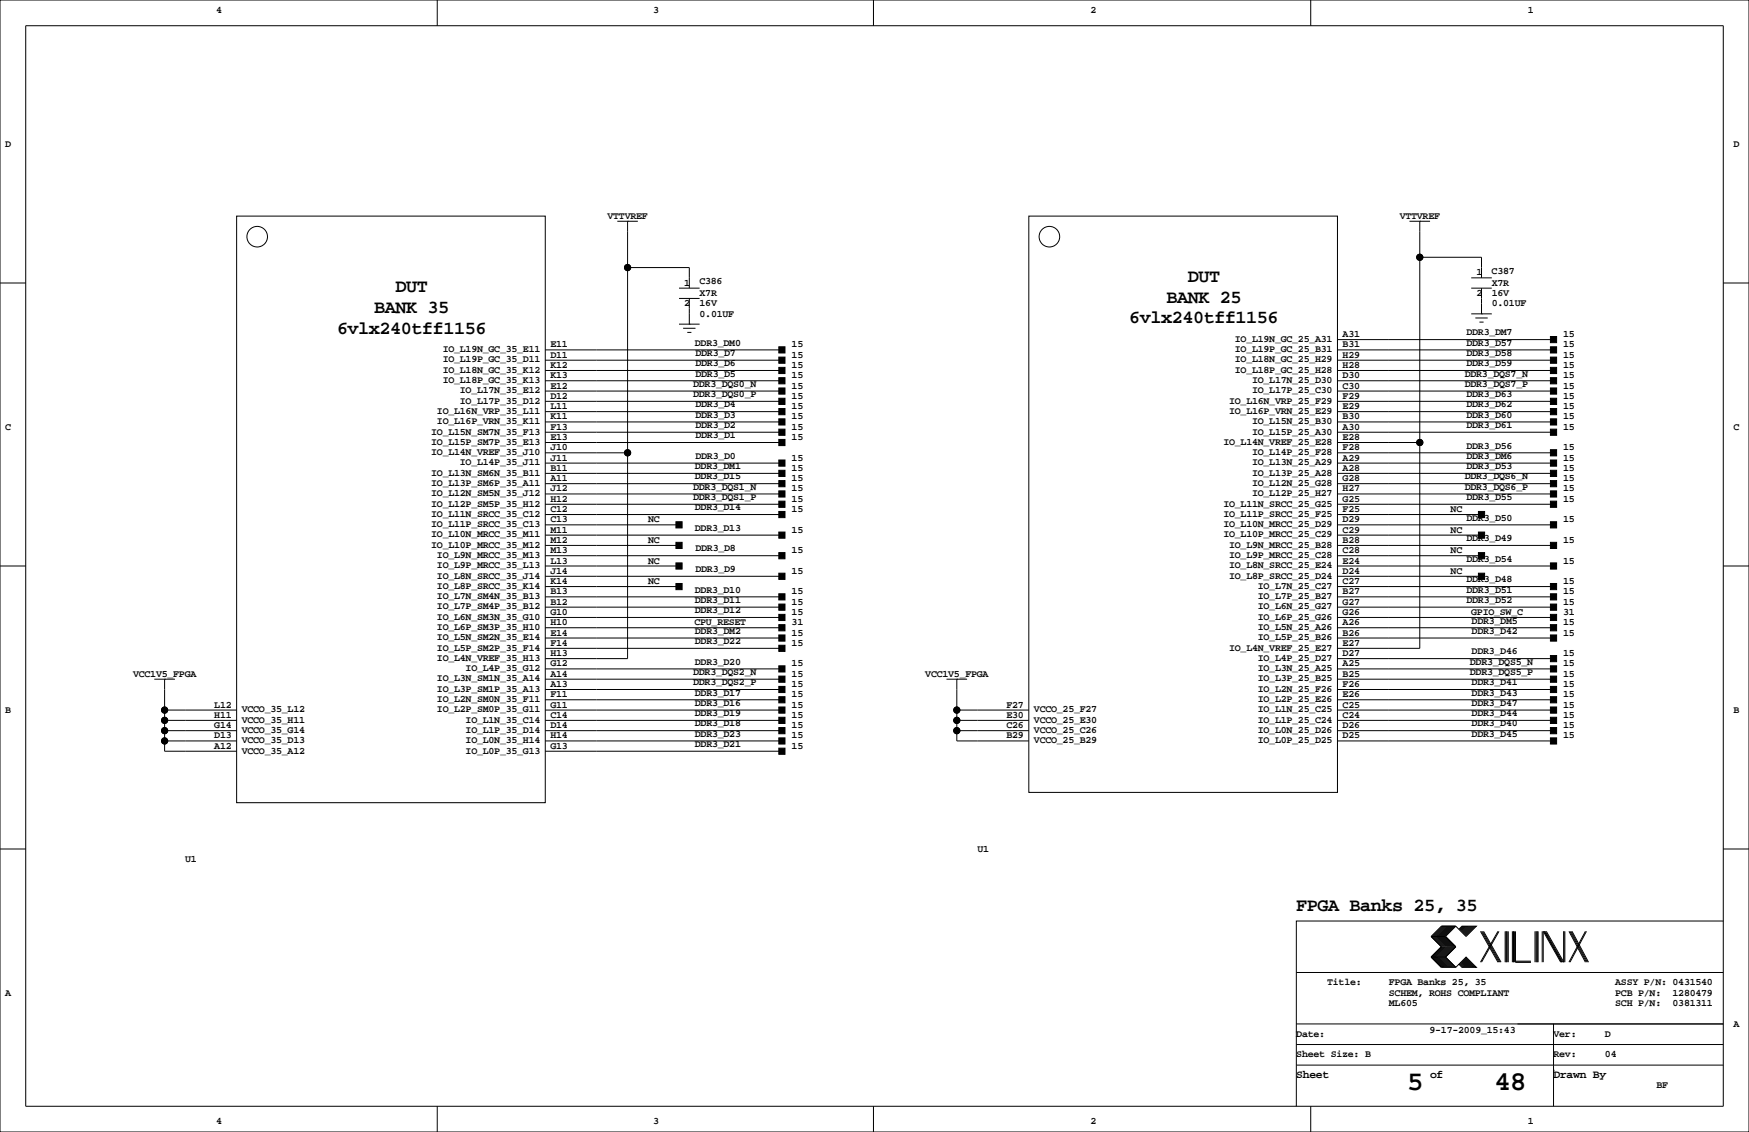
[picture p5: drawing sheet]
<svg xmlns="http://www.w3.org/2000/svg" width="432mm" height="279mm" viewBox="0 0 432 279" stroke-linecap="round" stroke-linejoin="round" font-family="sans-serif">
<defs><g id="words">
<g font-size="6.7">
<text x="347.4" y="269.1">5</text>
<text x="369" y="269.1">48</text>
</g>
<g font-size="4.6">
<text x="293.2" y="69.6">DUT</text>
<text x="92.4" y="77.3">BANK 35</text>
<text x="97.7" y="72.2">DUT</text>
<text x="288" y="74.7">BANK 25</text>
<text x="83.2" y="82.3">6vlx240tff1156</text>
<text x="278.8" y="79.8">6vlx240tff1156</text>
<text x="320" y="224.9">FPGA Banks 25, 35</text>
</g>
<g font-size="2.8">
<text x="320" y="266">Sheet</text>
<text x="353.1" y="266">of</text>
<text x="383.5" y="266">Drawn By</text>
</g>
<g font-size="2.5">
<text x="53.3" y="3.2">4</text>
<text x="161.3" y="3.2">3</text>
<text x="269.2" y="3.2">2</text>
<text x="377.2" y="3.2">1</text>
<text x="1.3" y="36.2">D</text>
<text x="428" y="36.2">D</text>
<text x="150" y="54">VTTVREF</text>
<text x="345.6" y="54">VTTVREF</text>
<text x="168.9" y="70.5">1</text>
<text x="172.7" y="70.2">C386</text>
<text x="364.5" y="68">1</text>
<text x="368.3" y="67.6">C387</text>
<text x="368.3" y="70.5">X7R</text>
<text x="168.9" y="75.6">2</text>
<text x="172.7" y="75.6">16V</text>
<text x="172.7" y="73">X7R</text>
<text x="364.5" y="73">2</text>
<text x="368.3" y="75.6">0.01UF</text>
<text x="368.3" y="73">16V</text>
<text x="172.7" y="78.1">0.01UF</text>
<text x="331.5" y="83.2">A31</text>
<text x="362.1" y="82.8">DDR3_DM7</text>
<text x="385.9" y="83.2">15</text>
<text x="109.3" y="89.5">IO_L19P_GC_35_D11</text>
<text x="109.3" y="86.9">IO_L19N_GC_35_E11</text>
<text x="135.9" y="88.3">D11</text>
<text x="135.9" y="85.7">E11</text>
<text x="171.6" y="85.3">DDR3_DM0</text>
<text x="171.7" y="87.9">DDR3_D7</text>
<text x="195.4" y="88.3">15</text>
<text x="195.4" y="85.7">15</text>
<text x="304.9" y="89.5">IO_L18N_GC_25_H29</text>
<text x="304.9" y="86.9">IO_L19P_GC_25_B31</text>
<text x="304.9" y="84.4">IO_L19N_GC_25_A31</text>
<text x="331.5" y="88.3">H29</text>
<text x="331.5" y="85.7">B31</text>
<text x="362.1" y="87.9">DDR3_D58</text>
<text x="362.1" y="85.3">DDR3_D57</text>
<text x="385.9" y="88.3">15</text>
<text x="385.9" y="85.7">15</text>
<text x="109.3" y="94.5">IO_L18P_GC_35_K13</text>
<text x="109.3" y="92">IO_L18N_GC_35_K12</text>
<text x="135.9" y="95.9">E12</text>
<text x="135.9" y="93.4">K13</text>
<text x="135.9" y="90.8">K12</text>
<text x="171.1" y="95.5">DDR3_DQS0_N</text>
<text x="171.7" y="90.4">DDR3_D6</text>
<text x="171.7" y="92.9">DDR3_D5</text>
<text x="195.4" y="90.8">15</text>
<text x="195.4" y="93.4">15</text>
<text x="195.4" y="95.9">15</text>
<text x="304.9" y="92">IO_L18P_GC_25_H28</text>
<text x="309.1" y="94.5">IO_L17N_25_D30</text>
<text x="331.5" y="95.9">C30</text>
<text x="331.5" y="93.4">D30</text>
<text x="331.5" y="90.8">H28</text>
<text x="361.6" y="95.5">DDR3_DQS7_P</text>
<text x="361.6" y="92.9">DDR3_DQS7_N</text>
<text x="362.1" y="90.4">DDR3_D59</text>
<text x="385.9" y="90.8">15</text>
<text x="385.9" y="95.9">15</text>
<text x="385.9" y="93.4">15</text>
<text x="113.5" y="99.6">IO_L17P_35_D12</text>
<text x="113.5" y="97.1">IO_L17N_35_E12</text>
<text x="135.9" y="101">L11</text>
<text x="135.9" y="98.4">D12</text>
<text x="171.1" y="98">DDR3_DQS0_P</text>
<text x="171.7" y="100.6">DDR3_D4</text>
<text x="195.4" y="98.4">15</text>
<text x="195.4" y="101">15</text>
<text x="303.5" y="99.6">IO_L16N_VRP_25_F29</text>
<text x="309.1" y="97.1">IO_L17P_25_C30</text>
<text x="331.5" y="101">E29</text>
<text x="331.5" y="98.4">F29</text>
<text x="362.1" y="100.6">DDR3_D62</text>
<text x="362.1" y="98">DDR3_D63</text>
<text x="385.9" y="101">15</text>
<text x="385.9" y="98.4">15</text>
<text x="1.3" y="106.1">C</text>
<text x="106.5" y="107.2">IO_L15N_SM7N_35_F13</text>
<text x="107.9" y="104.7">IO_L16P_VRN_35_K11</text>
<text x="107.9" y="102.2">IO_L16N_VRP_35_L11</text>
<text x="135.9" y="106.1">F13</text>
<text x="135.9" y="103.5">K11</text>
<text x="171.7" y="103.1">DDR3_D3</text>
<text x="171.7" y="105.6">DDR3_D2</text>
<text x="195.4" y="103.5">15</text>
<text x="195.4" y="106.1">15</text>
<text x="303.5" y="102.2">IO_L16P_VRN_25_E29</text>
<text x="309.1" y="107.2">IO_L15P_25_A30</text>
<text x="309.1" y="104.7">IO_L15N_25_B30</text>
<text x="331.5" y="106.1">A30</text>
<text x="331.5" y="103.5">B30</text>
<text x="362.1" y="105.6">DDR3_D61</text>
<text x="362.1" y="103.1">DDR3_D60</text>
<text x="385.9" y="106.1">15</text>
<text x="385.9" y="103.5">15</text>
<text x="428" y="106.1">C</text>
<text x="106.5" y="112.3">IO_L14N_VREF_35_J10</text>
<text x="106.5" y="109.8">IO_L15P_SM7P_35_E13</text>
<text x="135.9" y="113.7">J11</text>
<text x="135.9" y="111.1">J10</text>
<text x="135.9" y="108.6">E13</text>
<text x="171.7" y="113.3">DDR3_D0</text>
<text x="171.7" y="108.2">DDR3_D1</text>
<text x="195.4" y="113.7">15</text>
<text x="195.4" y="108.6">15</text>
<text x="302" y="109.8">IO_L14N_VREF_25_E28</text>
<text x="309.1" y="112.3">IO_L14P_25_F28</text>
<text x="331.5" y="113.7">A29</text>
<text x="331.5" y="111.1">F28</text>
<text x="331.5" y="108.6">E28</text>
<text x="362.1" y="110.7">DDR3_D56</text>
<text x="362.1" y="113.3">DDR3_DM6</text>
<text x="385.9" y="111.1">15</text>
<text x="385.9" y="113.7">15</text>
<text x="106.5" y="119.9">IO_L13P_SM6P_35_A11</text>
<text x="106.5" y="117.4">IO_L13N_SM6N_35_B11</text>
<text x="113.5" y="114.9">IO_L14P_35_J11</text>
<text x="135.9" y="118.8">A11</text>
<text x="135.9" y="116.2">B11</text>
<text x="171.6" y="118.3">DDR3_D15</text>
<text x="171.6" y="115.8">DDR3_DM1</text>
<text x="195.4" y="118.8">15</text>
<text x="195.4" y="116.2">15</text>
<text x="309.1" y="119.9">IO_L12N_25_G28</text>
<text x="309.1" y="117.4">IO_L13P_25_A28</text>
<text x="309.1" y="114.9">IO_L13N_25_A29</text>
<text x="331.5" y="118.8">G28</text>
<text x="331.5" y="116.2">A28</text>
<text x="361.6" y="118.3">DDR3_DQS6_N</text>
<text x="362.1" y="115.8">DDR3_D53</text>
<text x="385.9" y="116.2">15</text>
<text x="385.9" y="118.8">15</text>
<text x="106.5" y="125">IO_L12P_SM5P_35_H12</text>
<text x="106.5" y="122.5">IO_L12N_SM5N_35_J12</text>
<text x="135.9" y="123.8">H12</text>
<text x="135.9" y="121.3">J12</text>
<text x="171.1" y="123.4">DDR3_DQS1_P</text>
<text x="171.1" y="120.9">DDR3_DQS1_N</text>
<text x="171.6" y="126">DDR3_D14</text>
<text x="195.4" y="123.8">15</text>
<text x="195.4" y="121.3">15</text>
<text x="302" y="125">IO_L11N_SRCC_25_G25</text>
<text x="309.1" y="122.5">IO_L12P_25_H27</text>
<text x="331.5" y="123.8">G25</text>
<text x="331.5" y="121.3">H27</text>
<text x="361.6" y="120.9">DDR3_DQS6_P</text>
<text x="362.1" y="123.4">DDR3_D55</text>
<text x="385.9" y="123.8">15</text>
<text x="385.9" y="121.3">15</text>
<text x="106.5" y="130.1">IO_L11P_SRCC_35_C13</text>
<text x="106.5" y="127.6">IO_L11N_SRCC_35_C12</text>
<text x="135.9" y="131.5">M11</text>
<text x="135.9" y="128.9">C13</text>
<text x="135.9" y="126.4">C12</text>
<text x="160" y="128.9">NC</text>
<text x="171.6" y="131">DDR3_D13</text>
<text x="195.4" y="131.5">15</text>
<text x="195.4" y="126.4">15</text>
<text x="302" y="130.1">IO_L10N_MRCC_25_D29</text>
<text x="302" y="127.6">IO_L11P_SRCC_25_F25</text>
<text x="331.5" y="131.5">C29</text>
<text x="331.5" y="128.9">D29</text>
<text x="331.5" y="126.4">F25</text>
<text x="358.1" y="126.4">NC</text>
<text x="358.1" y="131.5">NC</text>
<text x="362.1" y="128.5">DDR3_D50</text>
<text x="385.9" y="128.9">15</text>
<text x="106.5" y="135.2">IO_L10P_MRCC_35_M12</text>
<text x="106.5" y="132.6">IO_L10N_MRCC_35_M11</text>
<text x="107.9" y="137.7">IO_L9N_MRCC_35_M13</text>
<text x="135.9" y="136.5">M13</text>
<text x="135.9" y="134">M12</text>
<text x="160" y="134">NC</text>
<text x="171.7" y="136.1">DDR3_D8</text>
<text x="195.4" y="136.5">15</text>
<text x="302" y="132.6">IO_L10P_MRCC_25_C29</text>
<text x="303.5" y="137.7">IO_L9P_MRCC_25_C28</text>
<text x="303.5" y="135.2">IO_L9N_MRCC_25_B28</text>
<text x="331.5" y="136.5">C28</text>
<text x="331.5" y="134">B28</text>
<text x="358.1" y="136.5">NC</text>
<text x="362.1" y="133.6">DDR3_D49</text>
<text x="385.9" y="134">15</text>
<text x="107.9" y="142.8">IO_L8N_SRCC_35_J14</text>
<text x="107.9" y="140.3">IO_L9P_MRCC_35_L13</text>
<text x="135.9" y="141.6">J14</text>
<text x="135.9" y="139.1">L13</text>
<text x="160" y="139.1">NC</text>
<text x="171.7" y="141.2">DDR3_D9</text>
<text x="195.4" y="141.6">15</text>
<text x="303.5" y="142.8">IO_L8P_SRCC_25_D24</text>
<text x="303.5" y="140.3">IO_L8N_SRCC_25_E24</text>
<text x="331.5" y="141.6">D24</text>
<text x="331.5" y="139.1">E24</text>
<text x="358.1" y="141.6">NC</text>
<text x="362.1" y="143.7">DDR3_D48</text>
<text x="362.1" y="138.7">DDR3_D54</text>
<text x="385.9" y="139.1">15</text>
<text x="107.9" y="147.9">IO_L7N_SM4N_35_B13</text>
<text x="107.9" y="145.3">IO_L8P_SRCC_35_K14</text>
<text x="135.9" y="149.2">B12</text>
<text x="135.9" y="146.7">B13</text>
<text x="135.9" y="144.2">K14</text>
<text x="160" y="144.2">NC</text>
<text x="171.6" y="148.8">DDR3_D11</text>
<text x="171.6" y="146.3">DDR3_D10</text>
<text x="195.4" y="149.2">15</text>
<text x="195.4" y="146.7">15</text>
<text x="310.5" y="147.9">IO_L7P_25_B27</text>
<text x="310.5" y="145.3">IO_L7N_25_C27</text>
<text x="331.5" y="149.2">G27</text>
<text x="331.5" y="146.7">B27</text>
<text x="331.5" y="144.2">C27</text>
<text x="362.1" y="146.3">DDR3_D51</text>
<text x="362.1" y="148.8">DDR3_D52</text>
<text x="385.9" y="144.2">15</text>
<text x="385.9" y="146.7">15</text>
<text x="385.9" y="149.2">15</text>
<text x="107.9" y="155.5">IO_L6P_SM3P_35_H10</text>
<text x="107.9" y="153">IO_L6N_SM3N_35_G10</text>
<text x="107.9" y="150.4">IO_L7P_SM4P_35_B12</text>
<text x="135.9" y="154.3">H10</text>
<text x="135.9" y="151.8">G10</text>
<text x="171.4" y="154.3">CPU_RESET</text>
<text x="171.6" y="151.4">DDR3_D12</text>
<text x="195.4" y="151.8">15</text>
<text x="195.4" y="154.3">31</text>
<text x="310.5" y="155.5">IO_L5N_25_A26</text>
<text x="310.5" y="153">IO_L6P_25_G26</text>
<text x="310.5" y="150.4">IO_L6N_25_G27</text>
<text x="331.5" y="154.3">A26</text>
<text x="331.5" y="151.8">G26</text>
<text x="363.2" y="151.8">GPIO_SW_C</text>
<text x="363.3" y="153.9">DDR3_DM5</text>
<text x="385.9" y="151.8">31</text>
<text x="385.9" y="154.3">15</text>
<text x="107.9" y="160.6">IO_L5P_SM2P_35_F14</text>
<text x="107.9" y="158">IO_L5N_SM2N_35_E14</text>
<text x="135.9" y="161.9">H13</text>
<text x="135.9" y="159.4">F14</text>
<text x="135.9" y="156.9">E14</text>
<text x="171.6" y="159">DDR3_D22</text>
<text x="171.6" y="156.4">DDR3_DM2</text>
<text x="195.4" y="159.4">15</text>
<text x="195.4" y="156.9">15</text>
<text x="303.5" y="160.6">IO_L4N_VREF_25_E27</text>
<text x="310.5" y="158">IO_L5P_25_B26</text>
<text x="331.5" y="161.9">D27</text>
<text x="331.5" y="159.4">E27</text>
<text x="331.5" y="156.9">B26</text>
<text x="363.3" y="156.4">DDR3_D42</text>
<text x="363.3" y="161.5">DDR3_D46</text>
<text x="385.9" y="156.9">15</text>
<text x="385.9" y="161.9">15</text>
<text x="32.9" y="167">VCC1V5_FPGA</text>
<text x="107.9" y="163.1">IO_L4N_VREF_35_H13</text>
<text x="115" y="165.7">IO_L4P_35_G12</text>
<text x="135.9" y="167">A14</text>
<text x="135.9" y="164.5">G12</text>
<text x="171.1" y="166.6">DDR3_DQS2_N</text>
<text x="171.6" y="164.1">DDR3_D20</text>
<text x="195.4" y="164.5">15</text>
<text x="195.4" y="167">15</text>
<text x="228.4" y="167">VCC1V5_FPGA</text>
<text x="310.5" y="165.7">IO_L3N_25_A25</text>
<text x="310.5" y="163.1">IO_L4P_25_D27</text>
<text x="331.5" y="167">B25</text>
<text x="331.5" y="164.5">A25</text>
<text x="362.9" y="166.6">DDR3_DQS5_P</text>
<text x="362.9" y="164.1">DDR3_DQS5_N</text>
<text x="385.9" y="167">15</text>
<text x="385.9" y="164.5">15</text>
<text x="107.9" y="173.3">IO_L2N_SM0N_35_F11</text>
<text x="107.9" y="170.7">IO_L3P_SM1P_35_A13</text>
<text x="107.9" y="168.2">IO_L3N_SM1N_35_A14</text>
<text x="135.9" y="172.1">F11</text>
<text x="135.9" y="169.6">A13</text>
<text x="171.1" y="169.1">DDR3_DQS2_P</text>
<text x="171.6" y="171.7">DDR3_D17</text>
<text x="195.4" y="172.1">15</text>
<text x="195.4" y="169.6">15</text>
<text x="310.5" y="173.3">IO_L2P_25_E26</text>
<text x="310.5" y="170.7">IO_L2N_25_F26</text>
<text x="310.5" y="168.2">IO_L3P_25_B25</text>
<text x="331.5" y="172.1">E26</text>
<text x="331.5" y="169.6">F26</text>
<text x="363.3" y="169.1">DDR3_D41</text>
<text x="363.3" y="171.7">DDR3_D43</text>
<text x="385.9" y="169.6">15</text>
<text x="385.9" y="172.1">15</text>
<text x="1.3" y="175.9">B</text>
<text x="52.9" y="179.7">G14</text>
<text x="52.9" y="177.2">H11</text>
<text x="52.9" y="174.6">L12</text>
<text x="59.7" y="178.4">VCCO_35_H11</text>
<text x="59.7" y="175.8">VCCO_35_L12</text>
<text x="107.9" y="175.8">IO_L2P_SM0P_35_G11</text>
<text x="115" y="178.4">IO_L1N_35_C14</text>
<text x="135.9" y="179.7">D14</text>
<text x="135.9" y="177.2">C14</text>
<text x="135.9" y="174.6">G11</text>
<text x="171.6" y="174.2">DDR3_D16</text>
<text x="171.6" y="176.8">DDR3_D19</text>
<text x="171.6" y="179.3">DDR3_D18</text>
<text x="195.4" y="174.6">15</text>
<text x="195.4" y="177.2">15</text>
<text x="195.4" y="179.7">15</text>
<text x="248.5" y="179.7">C26</text>
<text x="248.5" y="177.2">E30</text>
<text x="248.5" y="174.6">F27</text>
<text x="255.3" y="178.4">VCCO_25_E30</text>
<text x="255.3" y="175.8">VCCO_25_F27</text>
<text x="310.5" y="178.4">IO_L1P_25_C24</text>
<text x="310.5" y="175.8">IO_L1N_25_C25</text>
<text x="331.5" y="179.7">D26</text>
<text x="331.5" y="177.2">C24</text>
<text x="331.5" y="174.6">C25</text>
<text x="363.3" y="179.3">DDR3_D40</text>
<text x="363.3" y="176.8">DDR3_D44</text>
<text x="363.3" y="174.2">DDR3_D47</text>
<text x="385.9" y="179.7">15</text>
<text x="385.9" y="177.2">15</text>
<text x="385.9" y="174.6">15</text>
<text x="428" y="175.9">B</text>
<text x="52.9" y="184.8">A12</text>
<text x="52.9" y="182.3">D13</text>
<text x="59.7" y="186">VCCO_35_A12</text>
<text x="59.7" y="183.4">VCCO_35_D13</text>
<text x="59.7" y="180.9">VCCO_35_G14</text>
<text x="115" y="186">IO_L0P_35_G13</text>
<text x="115" y="183.4">IO_L0N_35_H14</text>
<text x="115" y="180.9">IO_L1P_35_D14</text>
<text x="135.9" y="184.8">G13</text>
<text x="135.9" y="182.3">H14</text>
<text x="171.6" y="184.4">DDR3_D21</text>
<text x="171.6" y="181.8">DDR3_D23</text>
<text x="195.4" y="184.8">15</text>
<text x="195.4" y="182.3">15</text>
<text x="248.5" y="182.3">B29</text>
<text x="255.3" y="183.4">VCCO_25_B29</text>
<text x="255.3" y="180.9">VCCO_25_C26</text>
<text x="310.5" y="183.4">IO_L0P_25_D25</text>
<text x="310.5" y="180.9">IO_L0N_25_D26</text>
<text x="331.5" y="182.3">D25</text>
<text x="363.3" y="181.8">DDR3_D45</text>
<text x="385.9" y="182.3">15</text>
<text x="45.7" y="212.7">U1</text>
<text x="241.3" y="210.2">U1</text>
<text x="1.3" y="245.8">A</text>
<text x="327.7" y="243.2">Title:</text>
<text x="342.9" y="245.8">SCHEM, ROHS COMPLIANT</text>
<text x="342.9" y="243.2">FPGA Banks 25, 35</text>
<text x="398.8" y="243.2">ASSY P/N: 0431540</text>
<text x="398.8" y="245.8">PCB P/N:</text>
<text x="412.9" y="245.8">1280479</text>
<text x="342.9" y="248.3">ML605</text>
<text x="398.8" y="248.3">SCH P/N:</text>
<text x="412.9" y="248.3">0381311</text>
<text x="320" y="255.9">Date:</text>
<text x="352.9" y="254.9">9-17-2009_15:43</text>
<text x="383.5" y="255.9">Ver:</text>
<text x="396.2" y="255.9">D</text>
<text x="428" y="253.4">A</text>
<text x="320" y="261">Sheet Size: B</text>
<text x="383.5" y="261">Rev:</text>
<text x="396.2" y="261">04</text>
<text x="408.9" y="268.6">BF</text>
<text x="53.3" y="277.5">4</text>
<text x="161.3" y="277.5">3</text>
<text x="269.2" y="277.5">2</text>
<text x="377.2" y="277.5">1</text>
</g>
</g></defs>
<g fill="none" stroke="#000" stroke-width=".25">
<path d="M0 0h431.8v279.4h-431.8zM6.3 6.4h419.1v266.6h-419.1zM107.9 0v6.4M215.6 0v6.4M323.6 0v6.4M58.4 53.3h76.2v144.8h-76.2zM152.4 54.6h5.1M154.9 54.6h.1M154.9 54.6v108h-20.3M254 53.3h76.2v142.3h-76.2zM348 54.6h5.1M350.5 54.6h.1"/>
<path d="M350.5 54.6v105.4h-20.3M0 69.8h6.3M154.9 66h15.3v5.1M167.6 71.1h5.1M167.6 73.7h5.1M170.2 73.7v6.3M350.5 63.5h15.3v5.1M363.2 77.5h5.1M363.2 71.1h5.1M363.2 68.6h5.1M364.2 78.5h3.1M365.3 79.5h1"/>
<path d="M365.8 77.5h.1M365.8 71.1v6.4M425.4 69.8h6.4M134.6 86.4h58.4M134.6 99.1h58.4M134.6 96.5h58.4M134.6 94h58.4M134.6 91.4h58.4M134.6 88.9h58.4M167.6 80h5.1M168.7 81h3M169.7 82h1"/>
<path d="M170.2 80h.1M330.2 86.4h53.3M330.2 99.1h53.3M330.2 96.5h53.3M330.2 94h53.3M330.2 91.4h53.3M330.2 88.9h53.3M330.2 83.8h53.3M134.6 109.2h58.4M134.6 106.7h58.4M134.6 104.1h58.4M134.6 101.6h58.4"/>
<path d="M134.6 116.8h58.4M134.6 119.4h58.4M134.6 111.8h20.3M134.6 114.3h58.4M330.2 109.2h20.3M330.2 106.7h53.3M330.2 104.1h53.3M330.2 101.6h53.3M330.2 116.8h53.3M330.2 119.4h53.3M330.2 111.8h53.3M330.2 114.3h53.3"/>
<path d="M0 139.7h6.3M134.6 137.2h58.4M134.6 132.1h58.4M134.6 127h58.4M134.6 121.9h58.4M134.6 124.5h58.4M134.6 129.5h33M134.6 134.6h33M134.6 139.7h33M330.2 137.2h35.6M330.2 132.1h35.6M330.2 127h35.6"/>
<path d="M330.2 121.9h53.3M330.2 124.5h53.3M330.2 129.5h53.3M330.2 134.6h53.3M330.2 139.7h53.3M425.4 139.7h6.4M134.6 142.2h58.4M134.6 147.3h58.4M134.6 154.9h58.4M134.6 144.8h33M134.6 157.5h58.4M134.6 152.4h58.4"/>
<path d="M134.6 149.9h58.4M330.2 142.2h35.6M330.2 147.3h53.3M330.2 154.9h53.3M330.2 144.8h53.3M330.2 157.5h53.3M330.2 152.4h53.3M330.2 149.9h53.3M38.1 167.6h5.1M40.6 167.6h.1M40.6 167.6v17.8h17.8M40.6 177.8h17.8"/>
<path d="M40.6 175.3h17.8M134.6 167.6h58.4M134.6 170.2h58.4M134.6 177.8h58.4M134.6 160h58.4M134.6 175.3h58.4M134.6 172.7h58.4M134.6 165.1h58.4M233.7 167.6h5.1M236.2 167.6h.1M236.2 167.6v15.3h17.8M236.2 177.8h17.8"/>
<path d="M236.2 175.3h17.8M330.2 167.6h53.3M330.2 170.2h53.3M330.2 177.8h53.3M330.2 162.6h53.3M330.2 175.3h53.3M330.2 172.7h53.3M330.2 165.1h53.3M40.6 180.3h17.8M40.6 182.9h17.8M134.6 180.3h58.4M134.6 185.4h58.4"/>
<path d="M134.6 182.9h58.4M236.2 180.3h17.8M330.2 180.3h53.3M330.2 182.9h53.3M0 209.5h6.3M425.4 209.5h6.4M353.3 236.2l2.6 2.6h3.5M353.3 231.1l2.6 2.6-2.6 2.5M353.3 236.2h3.6M353.3 231.1h3.6M356.1 228.6l-2.5 2.5 2.5 2.6-2.5 2.5 2.5 2.6M356.4 228.6l-2.6 2.5 2.6 2.6-2.6 2.5 2.6 2.6"/>
<path d="M356.6 228.6l-2.5 2.5 2.5 2.6-2.5 2.5 2.5 2.6M356.9 228.6l-2.6 2.5 2.6 2.6-2.6 2.5 2.6 2.6M356.9 231.1l2.5 2.6-2.5 2.5M356.9 236.2l2.5 2.6M357.1 228.6l-2.5 2.5 2.5 2.6-2.5 2.5 2.5 2.6M357.4 228.6l-2.6 2.5 2.6 2.6-2.6 2.5 2.6 2.6M357.6 228.6l-2.5 2.5 2.5 2.6-2.5 2.5 2.5 2.6M357.9 228.6l-2.6 2.5 2.6 2.6-2.6 2.5 2.6 2.6M358.1 228.6l-2.5 2.5 2.5 2.6-2.5 2.5 2.5 2.6M358.4 228.6l-2.5 2.5 2.5 2.6-2.5 2.5 2.5 2.6M358.6 228.6l-2.5 2.5 2.5 2.6-2.5 2.5 2.5 2.6M358.9 228.6l-2.5 2.5 2.5 2.6-2.5 2.5 2.5 2.6"/>
<path d="M359.2 228.6l-2.6 2.5 2.6 2.6-2.6 2.5 2.6 2.6M359.4 228.6l2.5 2.5 2.6-2.5h-3.6l-.7 .8M359.4 228.6h-3.5l-2.6 2.5M359.4 228.6l-2.5 2.5M360.2 238l.7 .8h3.6l-2.6-2.6-2.5 2.6M360.4 237.7l1 1.1M360.4 238l.8 .8M360.7 237.5l1.2 1.3M360.7 237.7l1 1.1M360.9 237.2l1.6 1.6M360.9 237.5l1.3 1.3M361.2 237l1.8 1.8"/>
<path d="M361.2 237.2l1.5 1.6M361.2 228.6l-.8 .8M361.4 236.7l2.1 2.1M361.4 237l1.8 1.8M361.4 228.6l-1 1M361.7 236.5l2.3 2.3M361.7 236.7l2 2.1M361.7 228.6l-1 1M361.9 236.5l2.3 2.3M361.9 228.6l-1.2 1.3M362.2 228.6l-1.3 1.3M362.5 228.6l-1.6 1.5"/>
<path d="M362.7 228.6l-1.5 1.5M363 228.6l-1.8 1.8M363.2 228.6l-1.8 1.8M363.5 228.6l-2.1 2M363.7 228.6l-2 2M364 228.6l-2.3 2.3M364.2 228.6l-2.3 2.3M365.5 229.9l4.3 7.6M365.8 229.9l4.3 7.6M366 229.9l4.3 7.6M366.3 229.9l4.3 7.6M369.8 229.9l-4.3 7.6"/>
<path d="M370.1 229.9l-4.3 7.6M371.6 229.9v7.6M371.9 229.9v7.6M372.1 229.9v7.6M372.4 229.9v7.6M373.4 229.9v7.6M373.6 229.9v7.6M373.9 229.9v7.6M374.1 229.9v7.6h3.9M374.1 237.2h3.9M379 229.9v7.6M379.2 229.9v7.6"/>
<path d="M379.5 229.9v7.6M379.7 229.9v7.6M380.7 229.9v7.6M381 237.5v-7.6l4.3 7.6M381.3 229.9l4.3 7.6M381.5 229.9l4.3 7.6M381.8 229.9l4.3 7.6v-7.6M386.3 229.9v7.6M387.3 229.9l4.1 7.6M387.6 229.9l4.1 7.6M387.9 229.9l4 7.6M388.1 229.9l4.1 7.6"/>
<path d="M391.4 229.9l-4.1 7.6M391.7 229.9l-4.1 7.6M425.4 227.3h-105.4v35.6M320 257.8h105.4M320 252.7h105.4M320 240h105.4M383.5 252.7v20.3M107.9 273v6.4M215.6 273v6.4M320 262.9v10.1M320 262.9h105.4M323.6 273v6.4"/>
<path d="M383.5 264.2h.1"/>
<circle cx="63.5" cy="58.4" r="2.54"/>
<circle cx="259.1" cy="58.4" r="2.54"/>
<circle cx="154.9" cy="66" r=".76"/>
<circle cx="350.5" cy="63.5" r=".76"/>
<circle cx="154.9" cy="111.8" r=".76"/>
<circle cx="350.5" cy="109.2" r=".76"/>
<circle cx="40.6" cy="177.8" r=".76"/>
<circle cx="40.6" cy="175.3" r=".76"/>
<circle cx="236.2" cy="177.8" r=".76"/>
<circle cx="236.2" cy="175.3" r=".76"/>
<circle cx="40.6" cy="182.9" r=".76"/>
<circle cx="40.6" cy="180.3" r=".76"/>
<circle cx="236.2" cy="180.3" r=".76"/>
</g>
<g fill="#000" stroke="#000" stroke-width=".25">
<path d="M192.3 98.3h1.5v1.5h-1.5z" fill-rule="evenodd"/>
<path d="M192.3 95.8h1.5v1.5h-1.5z" fill-rule="evenodd"/>
<path d="M192.3 93.2h1.5v1.5h-1.5z" fill-rule="evenodd"/>
<path d="M192.3 90.7h1.5v1.5h-1.5z" fill-rule="evenodd"/>
<path d="M192.3 85.6h1.5v1.5h-1.5z" fill-rule="evenodd"/>
<path d="M192.3 88.1h1.5v1.6h-1.5z" fill-rule="evenodd"/>
<path d="M382.8 85.6h1.5v1.5h-1.5z" fill-rule="evenodd"/>
<path d="M382.8 93.2h1.5v1.5h-1.5z" fill-rule="evenodd"/>
<path d="M382.8 83.1h1.5v1.5h-1.5z" fill-rule="evenodd"/>
<path d="M382.8 98.3h1.5v1.5h-1.5z" fill-rule="evenodd"/>
<path d="M382.8 95.8h1.5v1.5h-1.5z" fill-rule="evenodd"/>
<path d="M382.8 90.7h1.5v1.5h-1.5z" fill-rule="evenodd"/>
<path d="M382.8 88.1h1.5v1.6h-1.5z" fill-rule="evenodd"/>
<path d="M192.3 108.5h1.5v1.5h-1.5z" fill-rule="evenodd"/>
<path d="M192.3 105.9h1.5v1.5h-1.5z" fill-rule="evenodd"/>
<path d="M192.3 103.4h1.5v1.5h-1.5z" fill-rule="evenodd"/>
<path d="M192.3 100.8h1.5v1.6h-1.5z" fill-rule="evenodd"/>
<path d="M192.3 116.1h1.5v1.5h-1.5z" fill-rule="evenodd"/>
<path d="M192.3 113.5h1.5v1.6h-1.5z" fill-rule="evenodd"/>
<path d="M382.8 113.5h1.5v1.6h-1.5z" fill-rule="evenodd"/>
<path d="M382.8 111h1.5v1.5h-1.5z" fill-rule="evenodd"/>
<path d="M382.8 116.1h1.5v1.5h-1.5z" fill-rule="evenodd"/>
<path d="M382.8 103.4h1.5v1.5h-1.5z" fill-rule="evenodd"/>
<path d="M382.8 100.8h1.5v1.6h-1.5z" fill-rule="evenodd"/>
<path d="M382.8 105.9h1.5v1.5h-1.5z" fill-rule="evenodd"/>
<path d="M166.9 128.8h1.5v1.5h-1.5z" fill-rule="evenodd"/>
<path d="M166.9 133.9h1.5v1.5h-1.5z" fill-rule="evenodd"/>
<path d="M192.3 136.4h1.5v1.5h-1.5z" fill-rule="evenodd"/>
<path d="M192.3 118.6h1.5v1.5h-1.5z" fill-rule="evenodd"/>
<path d="M192.3 121.2h1.5v1.5h-1.5z" fill-rule="evenodd"/>
<path d="M192.3 123.7h1.5v1.5h-1.5z" fill-rule="evenodd"/>
<path d="M192.3 126.2h1.5v1.6h-1.5z" fill-rule="evenodd"/>
<path d="M192.3 131.3h1.5v1.5h-1.5z" fill-rule="evenodd"/>
<path d="M365 136.4h1.5v1.5h-1.5z" fill-rule="evenodd"/>
<path d="M365 131.3h1.5v1.5h-1.5z" fill-rule="evenodd"/>
<path d="M365 126.2h1.5v1.6h-1.5z" fill-rule="evenodd"/>
<path d="M382.8 118.6h1.5v1.5h-1.5z" fill-rule="evenodd"/>
<path d="M382.8 121.2h1.5v1.5h-1.5z" fill-rule="evenodd"/>
<path d="M382.8 123.7h1.5v1.5h-1.5z" fill-rule="evenodd"/>
<path d="M382.8 128.8h1.5v1.5h-1.5z" fill-rule="evenodd"/>
<path d="M382.8 133.9h1.5v1.5h-1.5z" fill-rule="evenodd"/>
<path d="M166.9 138.9h1.5v1.6h-1.5z" fill-rule="evenodd"/>
<path d="M166.9 144h1.5v1.5h-1.5z" fill-rule="evenodd"/>
<path d="M192.3 146.6h1.5v1.5h-1.5z" fill-rule="evenodd"/>
<path d="M192.3 154.2h1.5v1.5h-1.5z" fill-rule="evenodd"/>
<path d="M192.3 156.7h1.5v1.5h-1.5z" fill-rule="evenodd"/>
<path d="M192.3 149.1h1.5v1.5h-1.5z" fill-rule="evenodd"/>
<path d="M192.3 141.5h1.5v1.5h-1.5z" fill-rule="evenodd"/>
<path d="M192.3 151.6h1.5v1.6h-1.5z" fill-rule="evenodd"/>
<path d="M365 141.5h1.5v1.5h-1.5z" fill-rule="evenodd"/>
<path d="M382.8 154.2h1.5v1.5h-1.5z" fill-rule="evenodd"/>
<path d="M382.8 156.7h1.5v1.5h-1.5z" fill-rule="evenodd"/>
<path d="M382.8 138.9h1.5v1.6h-1.5z" fill-rule="evenodd"/>
<path d="M382.8 149.1h1.5v1.5h-1.5z" fill-rule="evenodd"/>
<path d="M382.8 146.6h1.5v1.5h-1.5z" fill-rule="evenodd"/>
<path d="M382.8 144h1.5v1.5h-1.5z" fill-rule="evenodd"/>
<path d="M382.8 151.6h1.5v1.6h-1.5z" fill-rule="evenodd"/>
<path d="M192.3 166.9h1.5v1.5h-1.5z" fill-rule="evenodd"/>
<path d="M192.3 169.4h1.5v1.5h-1.5z" fill-rule="evenodd"/>
<path d="M192.3 177h1.5v1.6h-1.5z" fill-rule="evenodd"/>
<path d="M192.3 159.3h1.5v1.5h-1.5z" fill-rule="evenodd"/>
<path d="M192.3 164.3h1.5v1.6h-1.5z" fill-rule="evenodd"/>
<path d="M192.3 172h1.5v1.5h-1.5z" fill-rule="evenodd"/>
<path d="M192.3 174.5h1.5v1.5h-1.5z" fill-rule="evenodd"/>
<path d="M382.8 164.3h1.5v1.6h-1.5z" fill-rule="evenodd"/>
<path d="M382.8 166.9h1.5v1.5h-1.5z" fill-rule="evenodd"/>
<path d="M382.8 161.8h1.5v1.5h-1.5z" fill-rule="evenodd"/>
<path d="M382.8 174.5h1.5v1.5h-1.5z" fill-rule="evenodd"/>
<path d="M382.8 177h1.5v1.6h-1.5z" fill-rule="evenodd"/>
<path d="M382.8 172h1.5v1.5h-1.5z" fill-rule="evenodd"/>
<path d="M382.8 169.4h1.5v1.5h-1.5z" fill-rule="evenodd"/>
<path d="M192.3 179.6h1.5v1.5h-1.5z" fill-rule="evenodd"/>
<path d="M192.3 182.1h1.5v1.5h-1.5z" fill-rule="evenodd"/>
<path d="M192.3 184.7h1.5v1.5h-1.5z" fill-rule="evenodd"/>
<path d="M382.8 182.1h1.5v1.5h-1.5z" fill-rule="evenodd"/>
<path d="M382.8 179.6h1.5v1.5h-1.5z" fill-rule="evenodd"/>
<circle cx="154.9" cy="66" r=".76"/>
<circle cx="350.5" cy="63.5" r=".76"/>
<circle cx="154.9" cy="111.8" r=".76"/>
<circle cx="350.5" cy="109.2" r=".76"/>
<circle cx="40.6" cy="177.8" r=".76"/>
<circle cx="40.6" cy="175.3" r=".76"/>
<circle cx="236.2" cy="177.8" r=".76"/>
<circle cx="236.2" cy="175.3" r=".76"/>
<circle cx="40.6" cy="182.9" r=".76"/>
<circle cx="40.6" cy="180.3" r=".76"/>
<circle cx="236.2" cy="180.3" r=".76"/>
</g>
<use href="#words"/>
</svg>
